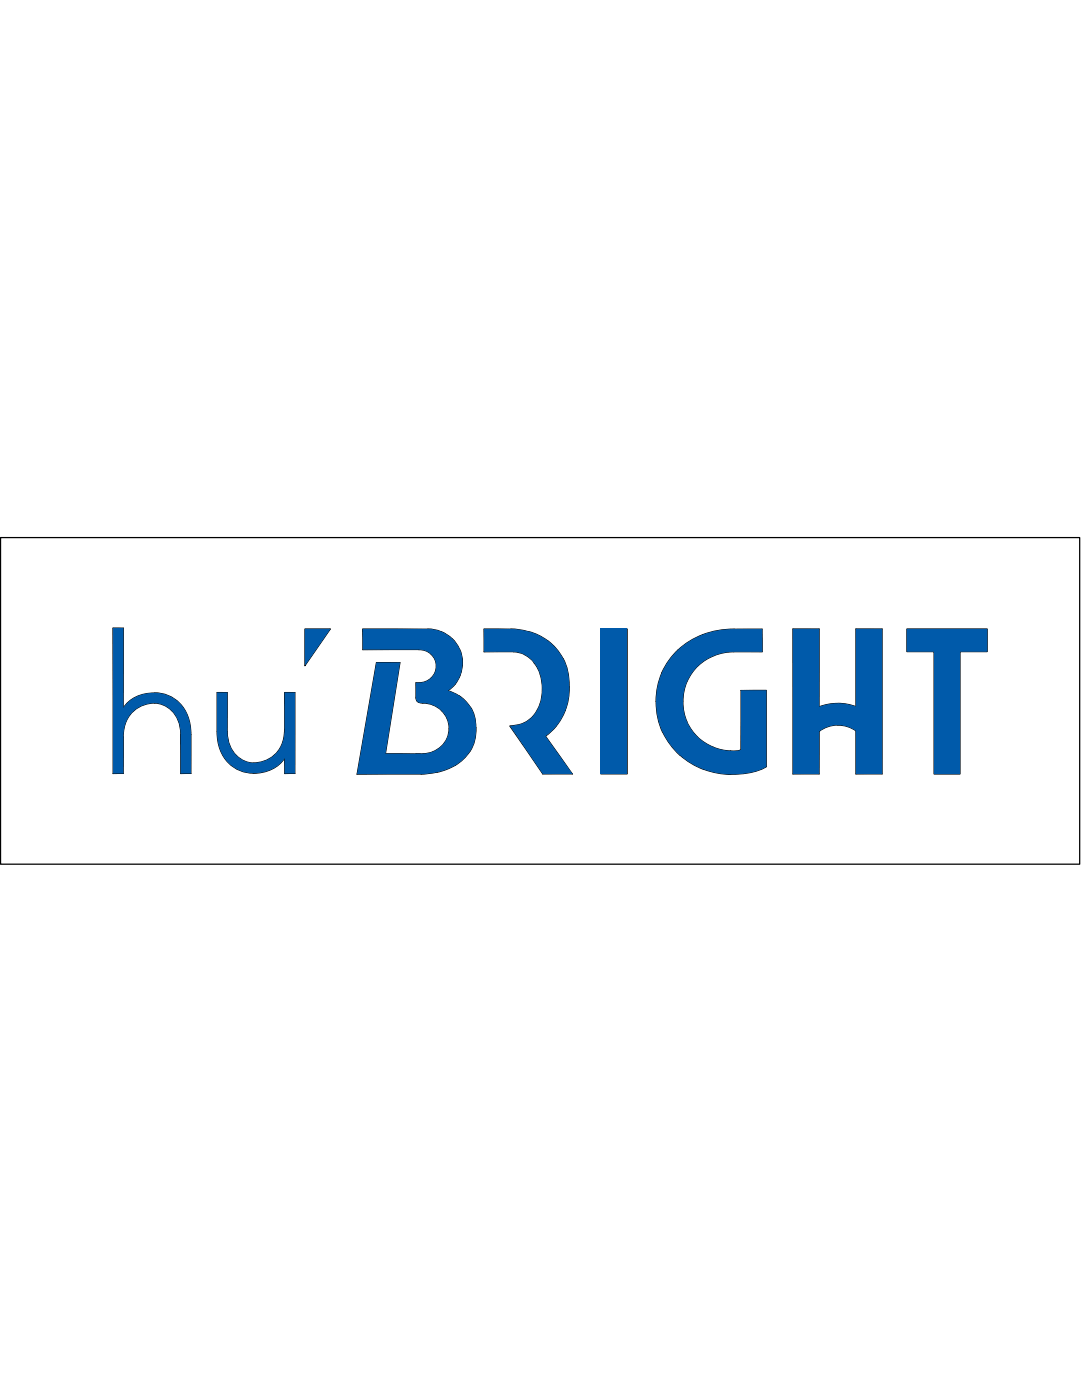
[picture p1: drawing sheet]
<svg xmlns="http://www.w3.org/2000/svg" width="216mm" height="279mm" viewBox="0 0 216 279" stroke-linecap="round" stroke-linejoin="round" font-family="sans-serif">
<path d="M119.9 125.5h5.3v29h-5.3z" fill="none" stroke="#000" stroke-width=".2"/>
<path d="M119.9 125.5h5.3v29h-5.3z" fill="#005aaa"/>
<path d="M180.9 125.5h16.1v4.6h-5.4v24.4h-5.2v-24.4h-5.5z" fill="none" stroke="#000" stroke-width=".2"/>
<path d="M180.9 125.5h16.1v4.6h-5.4v24.4h-5.2v-24.4h-5.5z" fill="#005aaa"/>
<path d="M158.2 125.5v29M158.2 125.5h5.3l-.1 15.6M163.5 154.5h-5.3M167.2 140.4l-1.9 .1-1.8 .5M167.2 144.7l1.9 .3 1.7 .9v8.6M167.2 140.4l1.8 .1 1.8 .5M167.2 144.7l-1.7 .2-1.1 .5-.9 .6-.1 8.5M170.8 141v-15.5h5.2v29M176 154.5h-5.2" fill="none" stroke="#000" stroke-width=".2"/>
<path d="M158.2 125.5h5.3v15.5a10.5 10.5 0 0 1 7.3 0v-15.5h5.2v29h-5.2v-8.6a5.7 5.7 0 0 0-7.3 .2v8.4h-5.3z" fill="#005aaa"/>
<g fill="none" stroke="#000" stroke-width=".2">
<path d="M72.3 125.6l.1 4M72.3 129.7l10.3-.1a4.2 4.2 0 0 1 3.4 1M72.4 125.5l12.9 .1M75.1 132.2l-3.9 22.3M75.1 132.2h4.7l-2.9 18.3M83 136.3v2.8M83 139.1a1.09 1.09 0 0 0 1.4 1.2M83 136.2l.6 .1M85.4 125.5l1.6 .2 1 .4M86 130.6a3.2 3.2 0 0 1 0 4.7M86 135.3a3.3 3.3 0 0 1-2.4 .9M88 126l1.4 .8 .8 .7"/>
<path d="M90.2 127.5l1 1.2 .5 .9M90.8 136.5l-.8 .9-.7 .4a7.6 7.6 0 0 1 4.6 3.3M91.7 129.6a6.9 6.9 0 0 1-.9 7M76.9 150.4l6.1 .1M83 150.4l1.3 .1M84.3 140.3a5.2 5.2 0 0 1 3.8 1.5M86.4 150l-2 .4M87.2 154.1l-.6 .1a40.7 40.7 0 0 1-8.1 .3h-7.3M88.1 141.8a4.8 4.8 0 0 1 1.1 5.5M88.1 148.9l-1.7 1.1M89.2 147.4l-1.1 1.5M90.9 152.7l-1.8 .9-1.9 .5"/>
<path d="M93.9 141.1l.5 1 .4 1.1 .2 2M95 145.2a8.1 8.1 0 0 1-4.2 7.5"/>
</g>
<path d="M72.4 125.5h11.5a7.3 7.3 0 0 1 8.3 5.6 6.2 6.2 0 0 1-2.9 6.7 7.6 7.6 0 0 1 5.7 8.6 8.6 8.6 0 0 1-6.5 7.4 30.3 30.3 0 0 1-9.1 .7h-8.2l3.9-22.3h4.7l-2.9 18.2h5.1a11.7 11.7 0 0 0 4.8-.6 5 5 0 0 0 2.6-5.8 5 5 0 0 0-5.2-3.7 1.29 1.29 0 0 1-1.2-1.7v-2.3a4.8 4.8 0 0 0 3.1-1 3.3 3.3 0 0 0 .5-3.9 3.3 3.3 0 0 0-3.5-1.8h-10.7z" fill="#005aaa"/>
<g fill="none" stroke="#000" stroke-width=".2">
<path d="M132.1 134.3a15 15 0 0 0 .1 11.8M139.3 132.9a10.1 10.1 0 0 0-2.2 11.2M142.5 130.9l-1.7 .8-1.5 1.2M146.4 130.1l-1.9 .2-1.9 .5M146.4 130.1h5.7M146.5 125.5a15.3 15.3 0 0 0-14.5 8.8M147.8 137.8h5.1v15.2M147.9 137.8l-.1 11.8M152.1 125.6v4.5M152.1 125.5l-5.6 .1M132.2 146.1a15.3 15.3 0 0 0 3.4 4.6M135.7 150.7a15.4 15.4 0 0 0 4.8 2.9"/>
<path d="M137.1 144.1l.9 1.6 1.2 1.4M139.2 147.2l1.5 1 1.6 .9M142.3 149.1l1.7 .5 1.8 .3M147.6 149.7l-1.8 .2M147.9 149.6l-.4 .2M152.9 153a11.2 11.2 0 0 1-5.5 1.5h-1.6a15.2 15.2 0 0 1-5.3-.9"/>
</g>
<path d="M134.9 130a17.2 17.2 0 0 1 12.4-4.5h4.8v4.6h-3.5a14.4 14.4 0 0 0-7.5 1.4 9.8 9.8 0 0 0-4.3 11.9 9.8 9.8 0 0 0 11.1 6.2v-11.8h5v15.1a12.8 12.8 0 0 1-7.1 1.6 14.5 14.5 0 0 1-13.6-8.6 14.5 14.5 0 0 1 2.7-15.9z" fill="#005aaa"/>
<g fill="none" stroke="#000" stroke-width=".2">
<path d="M96.6 125.6v4.5M96.6 125.5l5.3 .1M101.9 125.5l1.7 .2 1.9 .4M102.4 130.1l1.4 .2 .8 .3M102.5 130.1h-5.9M104.6 130.6l.9 .6 1.1 1M105.5 126l2.2 .9 1.6 1M106.5 132.2l.6 .9 .7 1.5M107.8 134.6a9.8 9.8 0 0 1-.1 5.9M109.3 127.9l1.9 1.8 1.2 1.7M112.4 131.4a11.3 11.3 0 0 1 1.2 5.7M113.6 137l-.3 2.9-.5 1.9"/>
<path d="M101.7 144.9l6.6 9.6M103.6 144.6l-1.8 .3M106.5 142.8a5.5 5.5 0 0 1-2.8 1.8M107.7 140.5l-.6 1.4-.6 .9M108.8 146.9l5.4 7.6M111.1 144.8l-1.1 1.2-1.2 .9M112.8 141.7l-.8 1.8-1 1.3M114.3 154.5h-6"/>
</g>
<path d="M96.6 125.5h.3a29.8 29.8 0 0 1 9.2 .7 11 11 0 0 1 7.5 12.2 11.7 11.7 0 0 1-4.7 8.5l5.3 7.6h-5.3a.69 .69 0 0 1-1-.6l-6.1-9a6.2 6.2 0 0 0 6.1-5 8.5 8.5 0 0 0-2.6-8.8 7.4 7.4 0 0 0-4.7-1h-4z" fill="#005aaa"/>
<path d="M22.5 125.3l.1 29.1M22.6 125.3h2M24.6 125.3v16M24.6 141.3a7.4 7.4 0 0 1 8.1-2.8 7.4 7.4 0 0 1 5.3 6.8l.1 1.3M36 146.6l.1 7.8M36.1 146.6a5.6 5.6 0 0 0-6-6.2 6.2 6.2 0 0 0-5.5 6.9v7.1h-2.1M38.1 146.6v7.8h-2.1" fill="none" stroke="#000" stroke-width=".2"/>
<path d="M22.6 125.3h2v16a7.5 7.5 0 0 1 12.4 .5 13.2 13.2 0 0 1 1.1 6.1v6.4l-2 .1v-7.6a6.4 6.4 0 0 0-3.7-6.2 6.2 6.2 0 0 0-7.8 6.9v6.9h-2z" fill="#005aaa"/>
<path d="M43.3 138.2v2a52.1 52.1 0 0 0 .3 8.3 7.1 7.1 0 0 0 6.9 5.8M43.3 138.2h2M45.4 138.2l-.1 6.8a6.8 6.8 0 0 0 3.2 6.7l.7 .3 1.3 .3M56.8 138.2v7.3M56.8 138.2h2M58.9 138.2v16.2h-2.1M56.8 151.3v3.1M56.8 145.5a6.1 6.1 0 0 1-6.3 6.8M56.8 151.3a7.2 7.2 0 0 1-6.3 3" fill="none" stroke="#000" stroke-width=".2"/>
<path d="M43.3 138.2h2.1v7.5a6.4 6.4 0 0 0 3.7 6.3 6.2 6.2 0 0 0 7.7-6.9v-6.9h2l.1 16.2h-2.1v-3.1a7.5 7.5 0 0 1-12.4-.6 13.2 13.2 0 0 1-1.1-6.1z" fill="#005aaa"/>
<path d="M60.8 125.5h5.1l-5.1 7.4z" fill="none" stroke="#000" stroke-width=".2"/>
<path d="M60.8 125.5h5.1l-5.1 7.4z" fill="#005aaa"/>
<path d="M.1 107.3h215.3v65.2h-215.3z" fill="none" stroke="#000" stroke-width=".25"/>
</svg>
